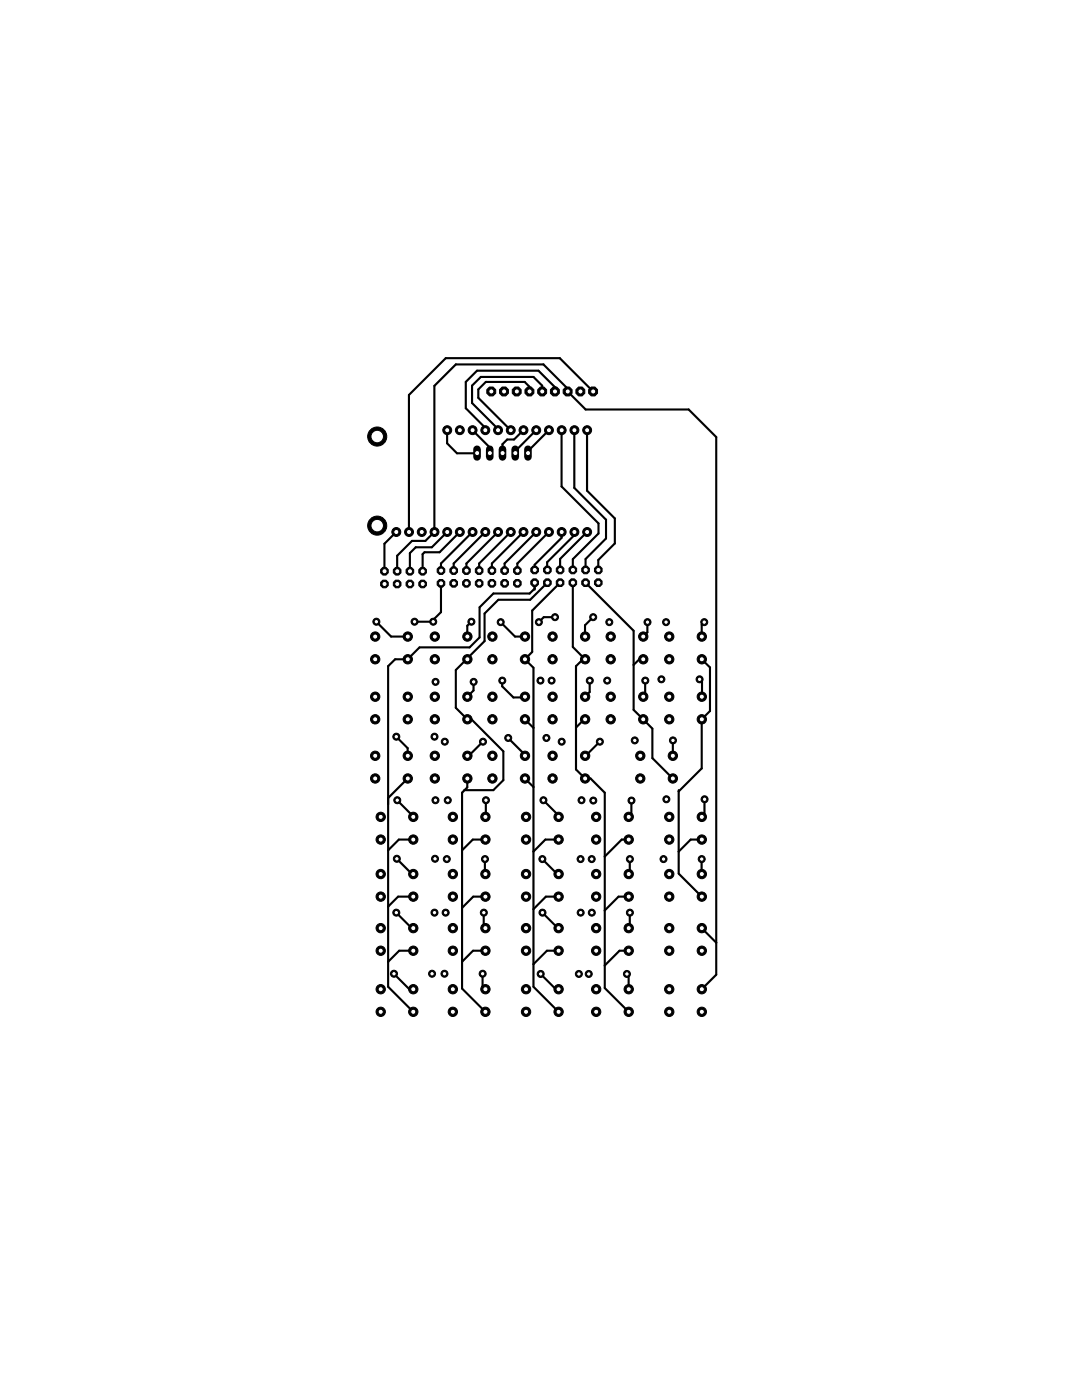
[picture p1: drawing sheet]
<svg xmlns="http://www.w3.org/2000/svg" width="216mm" height="279mm" viewBox="0 0 216 279" stroke-linecap="round" stroke-linejoin="round" font-family="sans-serif">
<g fill="none" stroke="#000" stroke-width=".42">
<path d="M105.6 78.1v-.9l-.9-1h-7.8l-1.5 1.5v1.7l6.5 6.5M108.2 78.1v-1.1l-1.8-1.8h-10.5l-1.7 1.8v3.4l5.2 5.2v.3M110.7 78.1v-.8l-3.3-3.3h-12.2l-2.3 2.2v5.3l3.9 3.9v.5M118.3 78.1l-6.6-6.6h-22.8l-7.3 7.3v27.4M89.2 85.9v2.6l2 2 4-.1M94.3 85.9l3.4 3.4v1.1M104.4 85.9l-1.8 1.8h-1.4l-.9 .9v1.8M107 85.9l-4.2 4.1v.4M109.5 85.9l-4.2 4.1v.4M112.1 85.9v11.2l7.3 7.4v2l-5.1 5.1v2.1M114.6 85.9v11.5l6.3 6.3v3.8l-4.1 4.1v2.1M117.1 85.9v12l5.6 5.6v5l-3.3 3.3v1.9"/>
<path d="M79.1 106.2l-2.4 2.3v5.5M79.2 114v-3.1l3-3h2.7l1.8-1.7v-29.2l4.3-4.3h17.4l4.9 4.9v.5l3.6 3.6h20.5l5.5 5.5v107.3l-2.9 2.9M88 116.4v5.8l-1.8 1.9M89.2 106.2l-3 3h-3.2l-1.2 1.2v3.6M91.7 106.2l-4 4h-3l-.4 .4v3.4M94.3 106.2l-6.3 6.3v1.4M96.8 106.2l-6.3 6.3v1.4M99.4 106.2l-6.3 6.3v1.4M101.9 106.2l-6.3 6.3v1.4M104.4 106.2l-6.3 6.3v1.4M106.7 116.3v1.4M106.7 117.5l-1 .9h-7.3l-2.7 2.8v6l-2 2h-10l-2.4 2.4h-2.5l-1.4 1.3v64l5 5"/>
<path d="M107 106.2l-6.3 6.3v1.4M109.2 113.7h.1M109.2 116.3l-3.4 3.4h-6.4l-2.7 2.7v5.6l-3.5 3.4v.2h-.1l-2.1 2.1v7.6l2.2 2.3h.9l6.3 6.3v5.8l-2 2h-5.7M109.5 106.2l-6.3 6.3v1.4M111.8 116.3l-5.6 5.6v8.2l-1.5 1.5 1.7 1.7v63.6l5 5M112.1 106.2v1.1l-5.4 5.4v1M114.3 116.3v12.8l2.4 2.5h-.4l-1.4 1.3v20.7l1.8 1.8h1.1l2.9 2.8v39l4.7 4.7M114.6 106.2v.6l-5.4 5.4v1.5M116.8 116.3l9.6 9.6v15.8l3.8 3.7v5.9l4 4.1M117.1 106.2l-5.3 5.3v2.2M75.1 124.1l2.9 2.9h3.3M82.7 124.1h3.7"/>
<path d="M94 124.1l-.8 .8v2.1M94.5 136.1v1.7l-1.3 1.2M99.9 124.2l2.9 2.8h1.9M100.2 135.8v1.2l2.2 2.2h2.2l.1-.2M110.7 123.2h-2.2l-1 1M117.7 135.8v2.3l-1 .9M118.3 123.2l-1.6 1.6v2.2M128.3 131.6h-.7l-1.2 1.1M128.7 135.8v2.8l-.4 .4M129.2 124.2v2l-.9 .8M139.6 135.6l.5 .5-.1 2.9M140 131.6l1.7 1.6v8.7l-1.7 1.7v9.8l-4.6 4.5"/>
<path d="M140.5 124.2l-.5 .5v2.3M79.1 147l2.2 2.3v1.5M79.2 159.7l3.2 3.3M81.3 155.4l-3.9 3.9M92.7 157.7l-.5 .5v39.1l4.6 4.6M93.2 155.4v1.7l-.5 .6M96.4 148l-2.9 2.8h-.3M96.9 159.7v3.2l-.1 .1M101.4 147.3l3.3 3.3v.2M104.7 143.6l1.7 1.7M104.7 155.4l1.7 1.7M108.4 159.7l3 3v.3"/>
<path d="M116.7 143.6h-.1l-1.7 1.6M119.7 148l-3 2.8M126 159.8v2.7l-.6 .5M134.3 147.8l-.1 3M135.4 157.7v16.6l4.6 4.6M140.6 159.5v3l-.6 .5M79.2 171.4l3 3h.2M82.4 167.6h-2.8l-2.2 2.1M82.4 178.9h-3l-2 2M96.8 171.4v3M96.8 167.6h-2.5l-2.1 2.1M96.8 178.9h-2.4l-2.2 2.3"/>
<path d="M108.2 171.4l3 3h.2M111.4 167.6h-2.6l-2.4 2.3M111.4 178.9h-2.5l-2.5 2.5M125.4 167.6h-1.3l-3.4 3.3M125.4 178.9h-2l-2.7 2.8M125.7 171.4v2.8l-.3 .2M140 171.4v3M140 167.6h-2.2l-2.4 2.3M78.6 194.3l3.1 3.1h.7M79.1 182.1l3 3.1h.3M82.4 189.7h-2.7l-2.3 2.2M96.3 194.3v2.5l.5 .6"/>
<path d="M96.5 182.1v2.8l.3 .3M96.8 189.7h-2.4l-2.2 2.2M107.9 194.4l3 3h.5M108.2 182.1l3.2 3.1M111.4 189.7h-2.3l-2.7 2.7M125.1 194.4l.3 .3v2.7M125.4 189.7h-1.8l-2.9 3M125.7 182.1v2.9l-.3 .2M140 185.2l2.9 2.9"/>
</g>
<circle cx="140" cy="127" r=".93" fill="#000" stroke="#000" stroke-width=".2"/>
<circle cx="140" cy="127" r=".51" fill="#fff" stroke="#000" stroke-width=".2"/>
<circle cx="133.5" cy="127" r=".93" fill="#000" stroke="#000" stroke-width=".2"/>
<circle cx="133.5" cy="127" r=".51" fill="#fff" stroke="#000" stroke-width=".2"/>
<circle cx="140" cy="131.6" r=".93" fill="#000" stroke="#000" stroke-width=".2"/>
<circle cx="140" cy="131.6" r=".51" fill="#fff" stroke="#000" stroke-width=".2"/>
<circle cx="133.5" cy="131.6" r=".93" fill="#000" stroke="#000" stroke-width=".2"/>
<circle cx="133.5" cy="131.6" r=".51" fill="#fff" stroke="#000" stroke-width=".2"/>
<circle cx="128.4" cy="127" r=".93" fill="#000" stroke="#000" stroke-width=".2"/>
<circle cx="128.4" cy="127" r=".51" fill="#fff" stroke="#000" stroke-width=".2"/>
<circle cx="121.9" cy="127" r=".93" fill="#000" stroke="#000" stroke-width=".2"/>
<circle cx="121.9" cy="127" r=".51" fill="#fff" stroke="#000" stroke-width=".2"/>
<circle cx="128.4" cy="131.6" r=".93" fill="#000" stroke="#000" stroke-width=".2"/>
<circle cx="128.4" cy="131.6" r=".51" fill="#fff" stroke="#000" stroke-width=".2"/>
<circle cx="121.9" cy="131.6" r=".93" fill="#000" stroke="#000" stroke-width=".2"/>
<circle cx="121.9" cy="131.6" r=".51" fill="#fff" stroke="#000" stroke-width=".2"/>
<circle cx="116.8" cy="127" r=".93" fill="#000" stroke="#000" stroke-width=".2"/>
<circle cx="116.8" cy="127" r=".51" fill="#fff" stroke="#000" stroke-width=".2"/>
<circle cx="110.3" cy="127" r=".93" fill="#000" stroke="#000" stroke-width=".2"/>
<circle cx="110.3" cy="127" r=".51" fill="#fff" stroke="#000" stroke-width=".2"/>
<circle cx="116.8" cy="131.6" r=".93" fill="#000" stroke="#000" stroke-width=".2"/>
<circle cx="116.8" cy="131.6" r=".51" fill="#fff" stroke="#000" stroke-width=".2"/>
<circle cx="110.3" cy="131.6" r=".93" fill="#000" stroke="#000" stroke-width=".2"/>
<circle cx="110.3" cy="131.6" r=".51" fill="#fff" stroke="#000" stroke-width=".2"/>
<circle cx="104.8" cy="127" r=".93" fill="#000" stroke="#000" stroke-width=".2"/>
<circle cx="104.8" cy="127" r=".51" fill="#fff" stroke="#000" stroke-width=".2"/>
<circle cx="98.3" cy="127" r=".93" fill="#000" stroke="#000" stroke-width=".2"/>
<circle cx="98.3" cy="127" r=".51" fill="#fff" stroke="#000" stroke-width=".2"/>
<circle cx="104.8" cy="131.6" r=".93" fill="#000" stroke="#000" stroke-width=".2"/>
<circle cx="104.8" cy="131.6" r=".51" fill="#fff" stroke="#000" stroke-width=".2"/>
<circle cx="98.3" cy="131.6" r=".93" fill="#000" stroke="#000" stroke-width=".2"/>
<circle cx="98.3" cy="131.6" r=".51" fill="#fff" stroke="#000" stroke-width=".2"/>
<circle cx="93.3" cy="127" r=".93" fill="#000" stroke="#000" stroke-width=".2"/>
<circle cx="93.3" cy="127" r=".51" fill="#fff" stroke="#000" stroke-width=".2"/>
<circle cx="86.8" cy="127" r=".93" fill="#000" stroke="#000" stroke-width=".2"/>
<circle cx="86.8" cy="127" r=".51" fill="#fff" stroke="#000" stroke-width=".2"/>
<circle cx="93.3" cy="131.6" r=".93" fill="#000" stroke="#000" stroke-width=".2"/>
<circle cx="93.3" cy="131.6" r=".51" fill="#fff" stroke="#000" stroke-width=".2"/>
<circle cx="86.8" cy="131.6" r=".93" fill="#000" stroke="#000" stroke-width=".2"/>
<circle cx="86.8" cy="131.6" r=".51" fill="#fff" stroke="#000" stroke-width=".2"/>
<circle cx="81.4" cy="127" r=".93" fill="#000" stroke="#000" stroke-width=".2"/>
<circle cx="81.4" cy="127" r=".51" fill="#fff" stroke="#000" stroke-width=".2"/>
<circle cx="74.9" cy="127" r=".93" fill="#000" stroke="#000" stroke-width=".2"/>
<circle cx="74.9" cy="127" r=".51" fill="#fff" stroke="#000" stroke-width=".2"/>
<circle cx="81.4" cy="131.6" r=".93" fill="#000" stroke="#000" stroke-width=".2"/>
<circle cx="81.4" cy="131.6" r=".51" fill="#fff" stroke="#000" stroke-width=".2"/>
<circle cx="74.9" cy="131.6" r=".93" fill="#000" stroke="#000" stroke-width=".2"/>
<circle cx="74.9" cy="131.6" r=".51" fill="#fff" stroke="#000" stroke-width=".2"/>
<circle cx="81.4" cy="150.8" r=".93" fill="#000" stroke="#000" stroke-width=".2"/>
<circle cx="81.4" cy="150.8" r=".51" fill="#fff" stroke="#000" stroke-width=".2"/>
<circle cx="74.9" cy="150.8" r=".93" fill="#000" stroke="#000" stroke-width=".2"/>
<circle cx="74.9" cy="150.8" r=".51" fill="#fff" stroke="#000" stroke-width=".2"/>
<circle cx="81.4" cy="155.4" r=".93" fill="#000" stroke="#000" stroke-width=".2"/>
<circle cx="81.4" cy="155.4" r=".51" fill="#fff" stroke="#000" stroke-width=".2"/>
<circle cx="74.9" cy="155.4" r=".93" fill="#000" stroke="#000" stroke-width=".2"/>
<circle cx="74.9" cy="155.4" r=".51" fill="#fff" stroke="#000" stroke-width=".2"/>
<circle cx="140" cy="197.4" r=".93" fill="#000" stroke="#000" stroke-width=".2"/>
<circle cx="140" cy="197.4" r=".51" fill="#fff" stroke="#000" stroke-width=".2"/>
<circle cx="133.5" cy="197.4" r=".93" fill="#000" stroke="#000" stroke-width=".2"/>
<circle cx="133.5" cy="197.4" r=".51" fill="#fff" stroke="#000" stroke-width=".2"/>
<circle cx="140" cy="201.9" r=".93" fill="#000" stroke="#000" stroke-width=".2"/>
<circle cx="140" cy="201.9" r=".51" fill="#fff" stroke="#000" stroke-width=".2"/>
<circle cx="133.5" cy="201.9" r=".93" fill="#000" stroke="#000" stroke-width=".2"/>
<circle cx="133.5" cy="201.9" r=".51" fill="#fff" stroke="#000" stroke-width=".2"/>
<circle cx="116.8" cy="150.8" r=".93" fill="#000" stroke="#000" stroke-width=".2"/>
<circle cx="116.8" cy="150.8" r=".51" fill="#fff" stroke="#000" stroke-width=".2"/>
<circle cx="110.3" cy="150.8" r=".93" fill="#000" stroke="#000" stroke-width=".2"/>
<circle cx="110.3" cy="150.8" r=".51" fill="#fff" stroke="#000" stroke-width=".2"/>
<circle cx="116.8" cy="155.4" r=".93" fill="#000" stroke="#000" stroke-width=".2"/>
<circle cx="116.8" cy="155.4" r=".51" fill="#fff" stroke="#000" stroke-width=".2"/>
<circle cx="110.3" cy="155.4" r=".93" fill="#000" stroke="#000" stroke-width=".2"/>
<circle cx="110.3" cy="155.4" r=".51" fill="#fff" stroke="#000" stroke-width=".2"/>
<circle cx="132.9" cy="124.2" r=".7" fill="#000" stroke="#000" stroke-width=".2"/>
<circle cx="132.9" cy="124.2" r=".44" fill="#fff" stroke="#000" stroke-width=".2"/>
<circle cx="140.5" cy="124.2" r=".7" fill="#000" stroke="#000" stroke-width=".2"/>
<circle cx="140.5" cy="124.2" r=".44" fill="#fff" stroke="#000" stroke-width=".2"/>
<circle cx="107.8" cy="135.8" r=".7" fill="#000" stroke="#000" stroke-width=".2"/>
<circle cx="107.8" cy="135.8" r=".44" fill="#fff" stroke="#000" stroke-width=".2"/>
<circle cx="100.2" cy="135.8" r=".7" fill="#000" stroke="#000" stroke-width=".2"/>
<circle cx="100.2" cy="135.8" r=".44" fill="#fff" stroke="#000" stroke-width=".2"/>
<circle cx="86.9" cy="136.1" r=".7" fill="#000" stroke="#000" stroke-width=".2"/>
<circle cx="86.9" cy="136.1" r=".44" fill="#fff" stroke="#000" stroke-width=".2"/>
<circle cx="94.5" cy="136.1" r=".7" fill="#000" stroke="#000" stroke-width=".2"/>
<circle cx="94.5" cy="136.1" r=".44" fill="#fff" stroke="#000" stroke-width=".2"/>
<circle cx="126.7" cy="147.8" r=".7" fill="#000" stroke="#000" stroke-width=".2"/>
<circle cx="126.7" cy="147.8" r=".44" fill="#fff" stroke="#000" stroke-width=".2"/>
<circle cx="134.3" cy="147.8" r=".7" fill="#000" stroke="#000" stroke-width=".2"/>
<circle cx="134.3" cy="147.8" r=".44" fill="#fff" stroke="#000" stroke-width=".2"/>
<circle cx="112.1" cy="148" r=".7" fill="#000" stroke="#000" stroke-width=".2"/>
<circle cx="112.1" cy="148" r=".44" fill="#fff" stroke="#000" stroke-width=".2"/>
<circle cx="119.7" cy="148" r=".7" fill="#000" stroke="#000" stroke-width=".2"/>
<circle cx="119.7" cy="148" r=".44" fill="#fff" stroke="#000" stroke-width=".2"/>
<circle cx="88.8" cy="148" r=".7" fill="#000" stroke="#000" stroke-width=".2"/>
<circle cx="88.8" cy="148" r=".44" fill="#fff" stroke="#000" stroke-width=".2"/>
<circle cx="96.4" cy="148" r=".7" fill="#000" stroke="#000" stroke-width=".2"/>
<circle cx="96.4" cy="148" r=".44" fill="#fff" stroke="#000" stroke-width=".2"/>
<circle cx="109" cy="147.3" r=".7" fill="#000" stroke="#000" stroke-width=".2"/>
<circle cx="109" cy="147.3" r=".44" fill="#fff" stroke="#000" stroke-width=".2"/>
<circle cx="101.4" cy="147.3" r=".7" fill="#000" stroke="#000" stroke-width=".2"/>
<circle cx="101.4" cy="147.3" r=".44" fill="#fff" stroke="#000" stroke-width=".2"/>
<circle cx="86.7" cy="147" r=".7" fill="#000" stroke="#000" stroke-width=".2"/>
<circle cx="86.7" cy="147" r=".44" fill="#fff" stroke="#000" stroke-width=".2"/>
<circle cx="79.1" cy="147" r=".7" fill="#000" stroke="#000" stroke-width=".2"/>
<circle cx="79.1" cy="147" r=".44" fill="#fff" stroke="#000" stroke-width=".2"/>
<circle cx="133" cy="159.5" r=".7" fill="#000" stroke="#000" stroke-width=".2"/>
<circle cx="133" cy="159.5" r=".44" fill="#fff" stroke="#000" stroke-width=".2"/>
<circle cx="140.6" cy="159.5" r=".7" fill="#000" stroke="#000" stroke-width=".2"/>
<circle cx="140.6" cy="159.5" r=".44" fill="#fff" stroke="#000" stroke-width=".2"/>
<circle cx="118.4" cy="159.8" r=".7" fill="#000" stroke="#000" stroke-width=".2"/>
<circle cx="118.4" cy="159.8" r=".44" fill="#fff" stroke="#000" stroke-width=".2"/>
<circle cx="126" cy="159.8" r=".7" fill="#000" stroke="#000" stroke-width=".2"/>
<circle cx="126" cy="159.8" r=".44" fill="#fff" stroke="#000" stroke-width=".2"/>
<circle cx="121.6" cy="124.2" r=".7" fill="#000" stroke="#000" stroke-width=".2"/>
<circle cx="121.6" cy="124.2" r=".44" fill="#fff" stroke="#000" stroke-width=".2"/>
<circle cx="129.2" cy="124.2" r=".7" fill="#000" stroke="#000" stroke-width=".2"/>
<circle cx="129.2" cy="124.2" r=".44" fill="#fff" stroke="#000" stroke-width=".2"/>
<circle cx="116" cy="159.7" r=".7" fill="#000" stroke="#000" stroke-width=".2"/>
<circle cx="116" cy="159.7" r=".44" fill="#fff" stroke="#000" stroke-width=".2"/>
<circle cx="108.4" cy="159.7" r=".7" fill="#000" stroke="#000" stroke-width=".2"/>
<circle cx="108.4" cy="159.7" r=".44" fill="#fff" stroke="#000" stroke-width=".2"/>
<circle cx="89.3" cy="159.7" r=".7" fill="#000" stroke="#000" stroke-width=".2"/>
<circle cx="89.3" cy="159.7" r=".44" fill="#fff" stroke="#000" stroke-width=".2"/>
<circle cx="97" cy="159.7" r=".7" fill="#000" stroke="#000" stroke-width=".2"/>
<circle cx="97" cy="159.7" r=".44" fill="#fff" stroke="#000" stroke-width=".2"/>
<circle cx="86.9" cy="159.7" r=".7" fill="#000" stroke="#000" stroke-width=".2"/>
<circle cx="86.9" cy="159.7" r=".44" fill="#fff" stroke="#000" stroke-width=".2"/>
<circle cx="79.3" cy="159.7" r=".7" fill="#000" stroke="#000" stroke-width=".2"/>
<circle cx="79.3" cy="159.7" r=".44" fill="#fff" stroke="#000" stroke-width=".2"/>
<circle cx="132.4" cy="171.5" r=".7" fill="#000" stroke="#000" stroke-width=".2"/>
<circle cx="132.4" cy="171.4" r=".44" fill="#fff" stroke="#000" stroke-width=".2"/>
<circle cx="140" cy="171.5" r=".7" fill="#000" stroke="#000" stroke-width=".2"/>
<circle cx="140" cy="171.4" r=".44" fill="#fff" stroke="#000" stroke-width=".2"/>
<circle cx="118.1" cy="171.5" r=".7" fill="#000" stroke="#000" stroke-width=".2"/>
<circle cx="118.1" cy="171.4" r=".44" fill="#fff" stroke="#000" stroke-width=".2"/>
<circle cx="125.7" cy="171.5" r=".7" fill="#000" stroke="#000" stroke-width=".2"/>
<circle cx="125.7" cy="171.4" r=".44" fill="#fff" stroke="#000" stroke-width=".2"/>
<circle cx="115.8" cy="171.5" r=".7" fill="#000" stroke="#000" stroke-width=".2"/>
<circle cx="115.8" cy="171.4" r=".44" fill="#fff" stroke="#000" stroke-width=".2"/>
<circle cx="108.2" cy="171.5" r=".7" fill="#000" stroke="#000" stroke-width=".2"/>
<circle cx="108.2" cy="171.4" r=".44" fill="#fff" stroke="#000" stroke-width=".2"/>
<circle cx="89.2" cy="171.5" r=".7" fill="#000" stroke="#000" stroke-width=".2"/>
<circle cx="89.2" cy="171.4" r=".44" fill="#fff" stroke="#000" stroke-width=".2"/>
<circle cx="96.8" cy="171.5" r=".7" fill="#000" stroke="#000" stroke-width=".2"/>
<circle cx="96.8" cy="171.4" r=".44" fill="#fff" stroke="#000" stroke-width=".2"/>
<circle cx="86.8" cy="171.4" r=".7" fill="#000" stroke="#000" stroke-width=".2"/>
<circle cx="86.8" cy="171.4" r=".44" fill="#fff" stroke="#000" stroke-width=".2"/>
<circle cx="79.2" cy="171.4" r=".7" fill="#000" stroke="#000" stroke-width=".2"/>
<circle cx="79.2" cy="171.4" r=".44" fill="#fff" stroke="#000" stroke-width=".2"/>
<circle cx="118.1" cy="182.1" r=".7" fill="#000" stroke="#000" stroke-width=".2"/>
<circle cx="118.1" cy="182.1" r=".44" fill="#fff" stroke="#000" stroke-width=".2"/>
<circle cx="125.7" cy="182.1" r=".7" fill="#000" stroke="#000" stroke-width=".2"/>
<circle cx="125.7" cy="182.1" r=".44" fill="#fff" stroke="#000" stroke-width=".2"/>
<circle cx="110.7" cy="123.2" r=".7" fill="#000" stroke="#000" stroke-width=".2"/>
<circle cx="110.7" cy="123.2" r=".44" fill="#fff" stroke="#000" stroke-width=".2"/>
<circle cx="118.4" cy="123.2" r=".7" fill="#000" stroke="#000" stroke-width=".2"/>
<circle cx="118.4" cy="123.2" r=".44" fill="#fff" stroke="#000" stroke-width=".2"/>
<circle cx="115.9" cy="182.1" r=".7" fill="#000" stroke="#000" stroke-width=".2"/>
<circle cx="115.9" cy="182.1" r=".44" fill="#fff" stroke="#000" stroke-width=".2"/>
<circle cx="108.2" cy="182.1" r=".7" fill="#000" stroke="#000" stroke-width=".2"/>
<circle cx="108.2" cy="182.1" r=".44" fill="#fff" stroke="#000" stroke-width=".2"/>
<circle cx="88.9" cy="182.1" r=".7" fill="#000" stroke="#000" stroke-width=".2"/>
<circle cx="88.9" cy="182.1" r=".44" fill="#fff" stroke="#000" stroke-width=".2"/>
<circle cx="96.5" cy="182.1" r=".7" fill="#000" stroke="#000" stroke-width=".2"/>
<circle cx="96.5" cy="182.1" r=".44" fill="#fff" stroke="#000" stroke-width=".2"/>
<circle cx="86.7" cy="182.1" r=".7" fill="#000" stroke="#000" stroke-width=".2"/>
<circle cx="86.7" cy="182.1" r=".44" fill="#fff" stroke="#000" stroke-width=".2"/>
<circle cx="79.1" cy="182.1" r=".7" fill="#000" stroke="#000" stroke-width=".2"/>
<circle cx="79.1" cy="182.1" r=".44" fill="#fff" stroke="#000" stroke-width=".2"/>
<circle cx="117.5" cy="194.4" r=".7" fill="#000" stroke="#000" stroke-width=".2"/>
<circle cx="117.5" cy="194.4" r=".44" fill="#fff" stroke="#000" stroke-width=".2"/>
<circle cx="125.1" cy="194.4" r=".7" fill="#000" stroke="#000" stroke-width=".2"/>
<circle cx="125.1" cy="194.4" r=".44" fill="#fff" stroke="#000" stroke-width=".2"/>
<circle cx="115.5" cy="194.4" r=".7" fill="#000" stroke="#000" stroke-width=".2"/>
<circle cx="115.5" cy="194.4" r=".44" fill="#fff" stroke="#000" stroke-width=".2"/>
<circle cx="107.9" cy="194.4" r=".7" fill="#000" stroke="#000" stroke-width=".2"/>
<circle cx="107.9" cy="194.4" r=".44" fill="#fff" stroke="#000" stroke-width=".2"/>
<circle cx="88.7" cy="194.3" r=".7" fill="#000" stroke="#000" stroke-width=".2"/>
<circle cx="88.7" cy="194.3" r=".44" fill="#fff" stroke="#000" stroke-width=".2"/>
<circle cx="96.3" cy="194.3" r=".7" fill="#000" stroke="#000" stroke-width=".2"/>
<circle cx="96.3" cy="194.3" r=".44" fill="#fff" stroke="#000" stroke-width=".2"/>
<circle cx="86.2" cy="194.3" r=".7" fill="#000" stroke="#000" stroke-width=".2"/>
<circle cx="86.2" cy="194.3" r=".44" fill="#fff" stroke="#000" stroke-width=".2"/>
<circle cx="78.6" cy="194.3" r=".7" fill="#000" stroke="#000" stroke-width=".2"/>
<circle cx="78.6" cy="194.3" r=".44" fill="#fff" stroke="#000" stroke-width=".2"/>
<circle cx="107.5" cy="124.2" r=".7" fill="#000" stroke="#000" stroke-width=".2"/>
<circle cx="107.5" cy="124.2" r=".44" fill="#fff" stroke="#000" stroke-width=".2"/>
<circle cx="99.9" cy="124.2" r=".7" fill="#000" stroke="#000" stroke-width=".2"/>
<circle cx="99.9" cy="124.2" r=".44" fill="#fff" stroke="#000" stroke-width=".2"/>
<circle cx="86.4" cy="124.1" r=".7" fill="#000" stroke="#000" stroke-width=".2"/>
<circle cx="86.4" cy="124.1" r=".44" fill="#fff" stroke="#000" stroke-width=".2"/>
<circle cx="94.1" cy="124.1" r=".7" fill="#000" stroke="#000" stroke-width=".2"/>
<circle cx="94.1" cy="124.1" r=".44" fill="#fff" stroke="#000" stroke-width=".2"/>
<circle cx="82.7" cy="124.1" r=".7" fill="#000" stroke="#000" stroke-width=".2"/>
<circle cx="82.7" cy="124.1" r=".44" fill="#fff" stroke="#000" stroke-width=".2"/>
<circle cx="75.1" cy="124.1" r=".7" fill="#000" stroke="#000" stroke-width=".2"/>
<circle cx="75.1" cy="124.1" r=".44" fill="#fff" stroke="#000" stroke-width=".2"/>
<circle cx="132" cy="135.6" r=".7" fill="#000" stroke="#000" stroke-width=".2"/>
<circle cx="132" cy="135.6" r=".44" fill="#fff" stroke="#000" stroke-width=".2"/>
<circle cx="139.6" cy="135.6" r=".7" fill="#000" stroke="#000" stroke-width=".2"/>
<circle cx="139.6" cy="135.6" r=".44" fill="#fff" stroke="#000" stroke-width=".2"/>
<circle cx="121.2" cy="135.8" r=".7" fill="#000" stroke="#000" stroke-width=".2"/>
<circle cx="121.2" cy="135.8" r=".44" fill="#fff" stroke="#000" stroke-width=".2"/>
<circle cx="128.8" cy="135.8" r=".7" fill="#000" stroke="#000" stroke-width=".2"/>
<circle cx="128.8" cy="135.8" r=".44" fill="#fff" stroke="#000" stroke-width=".2"/>
<circle cx="110.1" cy="135.8" r=".7" fill="#000" stroke="#000" stroke-width=".2"/>
<circle cx="110.1" cy="135.8" r=".44" fill="#fff" stroke="#000" stroke-width=".2"/>
<circle cx="117.7" cy="135.8" r=".7" fill="#000" stroke="#000" stroke-width=".2"/>
<circle cx="117.7" cy="135.8" r=".44" fill="#fff" stroke="#000" stroke-width=".2"/>
<circle cx="140" cy="174.4" r=".93" fill="#000" stroke="#000" stroke-width=".2"/>
<circle cx="140" cy="174.4" r=".51" fill="#fff" stroke="#000" stroke-width=".2"/>
<circle cx="133.5" cy="174.4" r=".93" fill="#000" stroke="#000" stroke-width=".2"/>
<circle cx="133.5" cy="174.4" r=".51" fill="#fff" stroke="#000" stroke-width=".2"/>
<circle cx="140" cy="178.9" r=".93" fill="#000" stroke="#000" stroke-width=".2"/>
<circle cx="140" cy="178.9" r=".51" fill="#fff" stroke="#000" stroke-width=".2"/>
<circle cx="133.5" cy="178.9" r=".93" fill="#000" stroke="#000" stroke-width=".2"/>
<circle cx="133.5" cy="178.9" r=".51" fill="#fff" stroke="#000" stroke-width=".2"/>
<circle cx="104.8" cy="139" r=".93" fill="#000" stroke="#000" stroke-width=".2"/>
<circle cx="104.8" cy="139" r=".51" fill="#fff" stroke="#000" stroke-width=".2"/>
<circle cx="98.3" cy="139" r=".93" fill="#000" stroke="#000" stroke-width=".2"/>
<circle cx="98.3" cy="139" r=".51" fill="#fff" stroke="#000" stroke-width=".2"/>
<circle cx="104.8" cy="143.6" r=".93" fill="#000" stroke="#000" stroke-width=".2"/>
<circle cx="104.8" cy="143.6" r=".51" fill="#fff" stroke="#000" stroke-width=".2"/>
<circle cx="98.3" cy="143.6" r=".93" fill="#000" stroke="#000" stroke-width=".2"/>
<circle cx="98.3" cy="143.6" r=".51" fill="#fff" stroke="#000" stroke-width=".2"/>
<circle cx="111.5" cy="197.4" r=".93" fill="#000" stroke="#000" stroke-width=".2"/>
<circle cx="111.5" cy="197.4" r=".51" fill="#fff" stroke="#000" stroke-width=".2"/>
<circle cx="105" cy="197.4" r=".93" fill="#000" stroke="#000" stroke-width=".2"/>
<circle cx="105" cy="197.4" r=".51" fill="#fff" stroke="#000" stroke-width=".2"/>
<circle cx="111.5" cy="201.9" r=".93" fill="#000" stroke="#000" stroke-width=".2"/>
<circle cx="111.5" cy="201.9" r=".51" fill="#fff" stroke="#000" stroke-width=".2"/>
<circle cx="105" cy="201.9" r=".93" fill="#000" stroke="#000" stroke-width=".2"/>
<circle cx="105" cy="201.9" r=".51" fill="#fff" stroke="#000" stroke-width=".2"/>
<circle cx="82.5" cy="163" r=".93" fill="#000" stroke="#000" stroke-width=".2"/>
<circle cx="82.5" cy="163" r=".51" fill="#fff" stroke="#000" stroke-width=".2"/>
<circle cx="76" cy="163" r=".93" fill="#000" stroke="#000" stroke-width=".2"/>
<circle cx="76" cy="163" r=".51" fill="#fff" stroke="#000" stroke-width=".2"/>
<circle cx="82.5" cy="167.6" r=".93" fill="#000" stroke="#000" stroke-width=".2"/>
<circle cx="82.5" cy="167.6" r=".51" fill="#fff" stroke="#000" stroke-width=".2"/>
<circle cx="76" cy="167.6" r=".93" fill="#000" stroke="#000" stroke-width=".2"/>
<circle cx="76" cy="167.6" r=".51" fill="#fff" stroke="#000" stroke-width=".2"/>
<circle cx="96.9" cy="197.4" r=".93" fill="#000" stroke="#000" stroke-width=".2"/>
<circle cx="96.9" cy="197.4" r=".51" fill="#fff" stroke="#000" stroke-width=".2"/>
<circle cx="90.4" cy="197.4" r=".93" fill="#000" stroke="#000" stroke-width=".2"/>
<circle cx="90.4" cy="197.4" r=".51" fill="#fff" stroke="#000" stroke-width=".2"/>
<circle cx="96.9" cy="201.9" r=".93" fill="#000" stroke="#000" stroke-width=".2"/>
<circle cx="96.9" cy="201.9" r=".51" fill="#fff" stroke="#000" stroke-width=".2"/>
<circle cx="90.4" cy="201.9" r=".93" fill="#000" stroke="#000" stroke-width=".2"/>
<circle cx="90.4" cy="201.9" r=".51" fill="#fff" stroke="#000" stroke-width=".2"/>
<circle cx="81.4" cy="139" r=".93" fill="#000" stroke="#000" stroke-width=".2"/>
<circle cx="81.4" cy="139" r=".51" fill="#fff" stroke="#000" stroke-width=".2"/>
<circle cx="74.9" cy="139" r=".93" fill="#000" stroke="#000" stroke-width=".2"/>
<circle cx="74.9" cy="139" r=".51" fill="#fff" stroke="#000" stroke-width=".2"/>
<circle cx="81.4" cy="143.6" r=".93" fill="#000" stroke="#000" stroke-width=".2"/>
<circle cx="81.4" cy="143.6" r=".51" fill="#fff" stroke="#000" stroke-width=".2"/>
<circle cx="74.9" cy="143.6" r=".93" fill="#000" stroke="#000" stroke-width=".2"/>
<circle cx="74.9" cy="143.6" r=".51" fill="#fff" stroke="#000" stroke-width=".2"/>
<circle cx="134.3" cy="150.8" r=".93" fill="#000" stroke="#000" stroke-width=".2"/>
<circle cx="134.3" cy="150.8" r=".51" fill="#fff" stroke="#000" stroke-width=".2"/>
<circle cx="127.8" cy="150.8" r=".93" fill="#000" stroke="#000" stroke-width=".2"/>
<circle cx="127.8" cy="150.8" r=".51" fill="#fff" stroke="#000" stroke-width=".2"/>
<circle cx="134.3" cy="155.4" r=".93" fill="#000" stroke="#000" stroke-width=".2"/>
<circle cx="134.3" cy="155.4" r=".51" fill="#fff" stroke="#000" stroke-width=".2"/>
<circle cx="127.8" cy="155.4" r=".93" fill="#000" stroke="#000" stroke-width=".2"/>
<circle cx="127.8" cy="155.4" r=".51" fill="#fff" stroke="#000" stroke-width=".2"/>
<circle cx="76.7" cy="114" r=".83" fill="#000" stroke="#000" stroke-width=".2"/>
<circle cx="76.7" cy="114" r=".51" fill="#fff" stroke="#000" stroke-width=".2"/>
<circle cx="76.7" cy="116.5" r=".83" fill="#000" stroke="#000" stroke-width=".2"/>
<circle cx="76.7" cy="116.5" r=".51" fill="#fff" stroke="#000" stroke-width=".2"/>
<circle cx="79.2" cy="114" r=".83" fill="#000" stroke="#000" stroke-width=".2"/>
<circle cx="79.3" cy="114" r=".51" fill="#fff" stroke="#000" stroke-width=".2"/>
<circle cx="79.2" cy="116.5" r=".83" fill="#000" stroke="#000" stroke-width=".2"/>
<circle cx="79.3" cy="116.5" r=".51" fill="#fff" stroke="#000" stroke-width=".2"/>
<circle cx="81.8" cy="114" r=".83" fill="#000" stroke="#000" stroke-width=".2"/>
<circle cx="81.8" cy="114" r=".51" fill="#fff" stroke="#000" stroke-width=".2"/>
<circle cx="81.8" cy="116.5" r=".83" fill="#000" stroke="#000" stroke-width=".2"/>
<circle cx="81.8" cy="116.5" r=".51" fill="#fff" stroke="#000" stroke-width=".2"/>
<circle cx="84.3" cy="114" r=".83" fill="#000" stroke="#000" stroke-width=".2"/>
<circle cx="84.3" cy="114" r=".51" fill="#fff" stroke="#000" stroke-width=".2"/>
<circle cx="84.3" cy="116.5" r=".83" fill="#000" stroke="#000" stroke-width=".2"/>
<circle cx="84.3" cy="116.5" r=".51" fill="#fff" stroke="#000" stroke-width=".2"/>
<circle cx="88" cy="113.9" r=".83" fill="#000" stroke="#000" stroke-width=".2"/>
<circle cx="88" cy="113.9" r=".51" fill="#fff" stroke="#000" stroke-width=".2"/>
<circle cx="88" cy="116.4" r=".83" fill="#000" stroke="#000" stroke-width=".2"/>
<circle cx="88" cy="116.4" r=".51" fill="#fff" stroke="#000" stroke-width=".2"/>
<circle cx="90.5" cy="113.9" r=".83" fill="#000" stroke="#000" stroke-width=".2"/>
<circle cx="90.6" cy="113.9" r=".51" fill="#fff" stroke="#000" stroke-width=".2"/>
<circle cx="90.5" cy="116.4" r=".83" fill="#000" stroke="#000" stroke-width=".2"/>
<circle cx="90.6" cy="116.4" r=".51" fill="#fff" stroke="#000" stroke-width=".2"/>
<circle cx="93.1" cy="113.9" r=".83" fill="#000" stroke="#000" stroke-width=".2"/>
<circle cx="93.1" cy="113.9" r=".51" fill="#fff" stroke="#000" stroke-width=".2"/>
<circle cx="93.1" cy="116.4" r=".83" fill="#000" stroke="#000" stroke-width=".2"/>
<circle cx="93.1" cy="116.4" r=".51" fill="#fff" stroke="#000" stroke-width=".2"/>
<circle cx="95.6" cy="113.9" r=".83" fill="#000" stroke="#000" stroke-width=".2"/>
<circle cx="95.6" cy="113.9" r=".51" fill="#fff" stroke="#000" stroke-width=".2"/>
<circle cx="95.6" cy="116.4" r=".83" fill="#000" stroke="#000" stroke-width=".2"/>
<circle cx="95.6" cy="116.4" r=".51" fill="#fff" stroke="#000" stroke-width=".2"/>
<circle cx="98.1" cy="113.9" r=".83" fill="#000" stroke="#000" stroke-width=".2"/>
<circle cx="98.2" cy="113.9" r=".51" fill="#fff" stroke="#000" stroke-width=".2"/>
<circle cx="98.1" cy="116.4" r=".83" fill="#000" stroke="#000" stroke-width=".2"/>
<circle cx="98.2" cy="116.4" r=".51" fill="#fff" stroke="#000" stroke-width=".2"/>
<circle cx="100.7" cy="113.9" r=".83" fill="#000" stroke="#000" stroke-width=".2"/>
<circle cx="100.7" cy="113.9" r=".51" fill="#fff" stroke="#000" stroke-width=".2"/>
<circle cx="100.7" cy="116.4" r=".83" fill="#000" stroke="#000" stroke-width=".2"/>
<circle cx="100.7" cy="116.4" r=".51" fill="#fff" stroke="#000" stroke-width=".2"/>
<circle cx="103.2" cy="113.9" r=".83" fill="#000" stroke="#000" stroke-width=".2"/>
<circle cx="103.3" cy="113.9" r=".51" fill="#fff" stroke="#000" stroke-width=".2"/>
<circle cx="103.2" cy="116.4" r=".83" fill="#000" stroke="#000" stroke-width=".2"/>
<circle cx="103.3" cy="116.4" r=".51" fill="#fff" stroke="#000" stroke-width=".2"/>
<circle cx="119.4" cy="116.3" r=".83" fill="#000" stroke="#000" stroke-width=".2"/>
<circle cx="119.4" cy="116.3" r=".51" fill="#fff" stroke="#000" stroke-width=".2"/>
<circle cx="119.4" cy="113.7" r=".83" fill="#000" stroke="#000" stroke-width=".2"/>
<circle cx="119.4" cy="113.7" r=".51" fill="#fff" stroke="#000" stroke-width=".2"/>
<circle cx="116.8" cy="116.3" r=".83" fill="#000" stroke="#000" stroke-width=".2"/>
<circle cx="116.9" cy="116.3" r=".51" fill="#fff" stroke="#000" stroke-width=".2"/>
<circle cx="116.8" cy="113.7" r=".83" fill="#000" stroke="#000" stroke-width=".2"/>
<circle cx="116.9" cy="113.7" r=".51" fill="#fff" stroke="#000" stroke-width=".2"/>
<circle cx="114.3" cy="116.3" r=".83" fill="#000" stroke="#000" stroke-width=".2"/>
<circle cx="114.3" cy="116.3" r=".51" fill="#fff" stroke="#000" stroke-width=".2"/>
<circle cx="114.3" cy="113.7" r=".83" fill="#000" stroke="#000" stroke-width=".2"/>
<circle cx="114.3" cy="113.7" r=".51" fill="#fff" stroke="#000" stroke-width=".2"/>
<circle cx="111.8" cy="116.3" r=".83" fill="#000" stroke="#000" stroke-width=".2"/>
<circle cx="111.8" cy="116.3" r=".51" fill="#fff" stroke="#000" stroke-width=".2"/>
<circle cx="111.8" cy="113.7" r=".83" fill="#000" stroke="#000" stroke-width=".2"/>
<circle cx="111.8" cy="113.7" r=".51" fill="#fff" stroke="#000" stroke-width=".2"/>
<circle cx="109.2" cy="116.3" r=".83" fill="#000" stroke="#000" stroke-width=".2"/>
<circle cx="109.2" cy="116.3" r=".51" fill="#fff" stroke="#000" stroke-width=".2"/>
<circle cx="109.2" cy="113.7" r=".83" fill="#000" stroke="#000" stroke-width=".2"/>
<circle cx="109.2" cy="113.7" r=".51" fill="#fff" stroke="#000" stroke-width=".2"/>
<circle cx="106.7" cy="116.3" r=".83" fill="#000" stroke="#000" stroke-width=".2"/>
<circle cx="106.7" cy="116.3" r=".51" fill="#fff" stroke="#000" stroke-width=".2"/>
<circle cx="106.7" cy="113.7" r=".83" fill="#000" stroke="#000" stroke-width=".2"/>
<circle cx="106.7" cy="113.7" r=".51" fill="#fff" stroke="#000" stroke-width=".2"/>
<path d="M105.3 89.7v1.5" fill="none" stroke="#000" stroke-width="1.5"/>
<circle cx="105.4" cy="90.4" r=".51" fill="#fff" stroke="#000" stroke-width=".2"/>
<path d="M102.8 89.7v1.5" fill="none" stroke="#000" stroke-width="1.5"/>
<circle cx="102.8" cy="90.4" r=".51" fill="#fff" stroke="#000" stroke-width=".2"/>
<path d="M100.3 89.7v1.5" fill="none" stroke="#000" stroke-width="1.5"/>
<circle cx="100.3" cy="90.4" r=".51" fill="#fff" stroke="#000" stroke-width=".2"/>
<path d="M97.7 89.7v1.5" fill="none" stroke="#000" stroke-width="1.5"/>
<circle cx="97.7" cy="90.4" r=".51" fill="#fff" stroke="#000" stroke-width=".2"/>
<path d="M95.2 89.7v1.5" fill="none" stroke="#000" stroke-width="1.5"/>
<circle cx="95.2" cy="90.4" r=".51" fill="#fff" stroke="#000" stroke-width=".2"/>
<circle cx="104.8" cy="150.8" r=".93" fill="#000" stroke="#000" stroke-width=".2"/>
<circle cx="104.8" cy="150.8" r=".51" fill="#fff" stroke="#000" stroke-width=".2"/>
<circle cx="98.3" cy="150.8" r=".93" fill="#000" stroke="#000" stroke-width=".2"/>
<circle cx="98.3" cy="150.8" r=".51" fill="#fff" stroke="#000" stroke-width=".2"/>
<circle cx="104.8" cy="155.4" r=".93" fill="#000" stroke="#000" stroke-width=".2"/>
<circle cx="104.8" cy="155.4" r=".51" fill="#fff" stroke="#000" stroke-width=".2"/>
<circle cx="98.3" cy="155.4" r=".93" fill="#000" stroke="#000" stroke-width=".2"/>
<circle cx="98.3" cy="155.4" r=".51" fill="#fff" stroke="#000" stroke-width=".2"/>
<circle cx="82.5" cy="185.2" r=".93" fill="#000" stroke="#000" stroke-width=".2"/>
<circle cx="82.5" cy="185.2" r=".51" fill="#fff" stroke="#000" stroke-width=".2"/>
<circle cx="76" cy="185.2" r=".93" fill="#000" stroke="#000" stroke-width=".2"/>
<circle cx="76" cy="185.2" r=".51" fill="#fff" stroke="#000" stroke-width=".2"/>
<circle cx="82.5" cy="189.7" r=".93" fill="#000" stroke="#000" stroke-width=".2"/>
<circle cx="82.5" cy="189.7" r=".51" fill="#fff" stroke="#000" stroke-width=".2"/>
<circle cx="76" cy="189.7" r=".93" fill="#000" stroke="#000" stroke-width=".2"/>
<circle cx="76" cy="189.7" r=".51" fill="#fff" stroke="#000" stroke-width=".2"/>
<circle cx="75.3" cy="87.1" r="1.91" fill="#000" stroke="#000" stroke-width=".2"/>
<circle cx="75.3" cy="87.1" r="1.25" fill="#fff" stroke="#000" stroke-width=".2"/>
<circle cx="75.3" cy="104.9" r="1.91" fill="#000" stroke="#000" stroke-width=".2"/>
<circle cx="75.3" cy="104.9" r="1.25" fill="#fff" stroke="#000" stroke-width=".2"/>
<circle cx="89.2" cy="85.9" r=".89" fill="#000" stroke="#000" stroke-width=".2"/>
<circle cx="89.2" cy="85.9" r=".51" fill="#fff" stroke="#000" stroke-width=".2"/>
<circle cx="91.8" cy="85.9" r=".89" fill="#000" stroke="#000" stroke-width=".2"/>
<circle cx="91.8" cy="85.9" r=".51" fill="#fff" stroke="#000" stroke-width=".2"/>
<circle cx="94.3" cy="85.9" r=".89" fill="#000" stroke="#000" stroke-width=".2"/>
<circle cx="94.3" cy="85.9" r=".51" fill="#fff" stroke="#000" stroke-width=".2"/>
<circle cx="96.8" cy="85.9" r=".89" fill="#000" stroke="#000" stroke-width=".2"/>
<circle cx="96.8" cy="85.9" r=".51" fill="#fff" stroke="#000" stroke-width=".2"/>
<circle cx="99.4" cy="85.9" r=".89" fill="#000" stroke="#000" stroke-width=".2"/>
<circle cx="99.4" cy="85.9" r=".51" fill="#fff" stroke="#000" stroke-width=".2"/>
<circle cx="101.9" cy="85.9" r=".89" fill="#000" stroke="#000" stroke-width=".2"/>
<circle cx="101.9" cy="85.9" r=".51" fill="#fff" stroke="#000" stroke-width=".2"/>
<circle cx="104.5" cy="85.9" r=".89" fill="#000" stroke="#000" stroke-width=".2"/>
<circle cx="104.5" cy="85.9" r=".51" fill="#fff" stroke="#000" stroke-width=".2"/>
<circle cx="107" cy="85.9" r=".89" fill="#000" stroke="#000" stroke-width=".2"/>
<circle cx="107" cy="85.9" r=".51" fill="#fff" stroke="#000" stroke-width=".2"/>
<circle cx="109.5" cy="85.9" r=".89" fill="#000" stroke="#000" stroke-width=".2"/>
<circle cx="109.5" cy="85.9" r=".51" fill="#fff" stroke="#000" stroke-width=".2"/>
<circle cx="112.1" cy="85.9" r=".89" fill="#000" stroke="#000" stroke-width=".2"/>
<circle cx="112.1" cy="85.9" r=".51" fill="#fff" stroke="#000" stroke-width=".2"/>
<circle cx="114.6" cy="85.9" r=".89" fill="#000" stroke="#000" stroke-width=".2"/>
<circle cx="114.6" cy="85.9" r=".51" fill="#fff" stroke="#000" stroke-width=".2"/>
<circle cx="117.2" cy="85.9" r=".89" fill="#000" stroke="#000" stroke-width=".2"/>
<circle cx="117.2" cy="85.9" r=".51" fill="#fff" stroke="#000" stroke-width=".2"/>
<circle cx="89.2" cy="106.2" r=".89" fill="#000" stroke="#000" stroke-width=".2"/>
<circle cx="89.2" cy="106.2" r=".51" fill="#fff" stroke="#000" stroke-width=".2"/>
<circle cx="91.8" cy="106.2" r=".89" fill="#000" stroke="#000" stroke-width=".2"/>
<circle cx="91.8" cy="106.2" r=".51" fill="#fff" stroke="#000" stroke-width=".2"/>
<circle cx="94.3" cy="106.2" r=".89" fill="#000" stroke="#000" stroke-width=".2"/>
<circle cx="94.3" cy="106.2" r=".51" fill="#fff" stroke="#000" stroke-width=".2"/>
<circle cx="96.8" cy="106.2" r=".89" fill="#000" stroke="#000" stroke-width=".2"/>
<circle cx="96.8" cy="106.2" r=".51" fill="#fff" stroke="#000" stroke-width=".2"/>
<circle cx="99.4" cy="106.2" r=".89" fill="#000" stroke="#000" stroke-width=".2"/>
<circle cx="99.4" cy="106.2" r=".51" fill="#fff" stroke="#000" stroke-width=".2"/>
<circle cx="101.9" cy="106.2" r=".89" fill="#000" stroke="#000" stroke-width=".2"/>
<circle cx="101.9" cy="106.2" r=".51" fill="#fff" stroke="#000" stroke-width=".2"/>
<circle cx="104.5" cy="106.2" r=".89" fill="#000" stroke="#000" stroke-width=".2"/>
<circle cx="104.5" cy="106.2" r=".51" fill="#fff" stroke="#000" stroke-width=".2"/>
<circle cx="107" cy="106.2" r=".89" fill="#000" stroke="#000" stroke-width=".2"/>
<circle cx="107" cy="106.2" r=".51" fill="#fff" stroke="#000" stroke-width=".2"/>
<circle cx="109.5" cy="106.2" r=".89" fill="#000" stroke="#000" stroke-width=".2"/>
<circle cx="109.5" cy="106.2" r=".51" fill="#fff" stroke="#000" stroke-width=".2"/>
<circle cx="112.1" cy="106.2" r=".89" fill="#000" stroke="#000" stroke-width=".2"/>
<circle cx="112.1" cy="106.2" r=".51" fill="#fff" stroke="#000" stroke-width=".2"/>
<circle cx="114.6" cy="106.2" r=".89" fill="#000" stroke="#000" stroke-width=".2"/>
<circle cx="114.6" cy="106.2" r=".51" fill="#fff" stroke="#000" stroke-width=".2"/>
<circle cx="117.2" cy="106.2" r=".89" fill="#000" stroke="#000" stroke-width=".2"/>
<circle cx="117.2" cy="106.2" r=".51" fill="#fff" stroke="#000" stroke-width=".2"/>
<circle cx="86.7" cy="106.2" r=".89" fill="#000" stroke="#000" stroke-width=".2"/>
<circle cx="86.7" cy="106.2" r=".51" fill="#fff" stroke="#000" stroke-width=".2"/>
<circle cx="84.2" cy="106.2" r=".89" fill="#000" stroke="#000" stroke-width=".2"/>
<circle cx="84.2" cy="106.2" r=".51" fill="#fff" stroke="#000" stroke-width=".2"/>
<circle cx="81.6" cy="106.2" r=".89" fill="#000" stroke="#000" stroke-width=".2"/>
<circle cx="81.6" cy="106.2" r=".51" fill="#fff" stroke="#000" stroke-width=".2"/>
<circle cx="79.1" cy="106.2" r=".89" fill="#000" stroke="#000" stroke-width=".2"/>
<circle cx="79.1" cy="106.2" r=".51" fill="#fff" stroke="#000" stroke-width=".2"/>
<circle cx="82.5" cy="174.4" r=".93" fill="#000" stroke="#000" stroke-width=".2"/>
<circle cx="82.5" cy="174.4" r=".51" fill="#fff" stroke="#000" stroke-width=".2"/>
<circle cx="76" cy="174.4" r=".93" fill="#000" stroke="#000" stroke-width=".2"/>
<circle cx="76" cy="174.4" r=".51" fill="#fff" stroke="#000" stroke-width=".2"/>
<circle cx="82.5" cy="178.9" r=".93" fill="#000" stroke="#000" stroke-width=".2"/>
<circle cx="82.5" cy="178.9" r=".51" fill="#fff" stroke="#000" stroke-width=".2"/>
<circle cx="76" cy="178.9" r=".93" fill="#000" stroke="#000" stroke-width=".2"/>
<circle cx="76" cy="178.9" r=".51" fill="#fff" stroke="#000" stroke-width=".2"/>
<circle cx="125.5" cy="197.4" r=".93" fill="#000" stroke="#000" stroke-width=".2"/>
<circle cx="125.5" cy="197.4" r=".51" fill="#fff" stroke="#000" stroke-width=".2"/>
<circle cx="119" cy="197.4" r=".93" fill="#000" stroke="#000" stroke-width=".2"/>
<circle cx="119" cy="197.4" r=".51" fill="#fff" stroke="#000" stroke-width=".2"/>
<circle cx="125.5" cy="201.9" r=".93" fill="#000" stroke="#000" stroke-width=".2"/>
<circle cx="125.5" cy="201.9" r=".51" fill="#fff" stroke="#000" stroke-width=".2"/>
<circle cx="119" cy="201.9" r=".93" fill="#000" stroke="#000" stroke-width=".2"/>
<circle cx="119" cy="201.9" r=".51" fill="#fff" stroke="#000" stroke-width=".2"/>
<circle cx="125.5" cy="185.2" r=".93" fill="#000" stroke="#000" stroke-width=".2"/>
<circle cx="125.5" cy="185.2" r=".51" fill="#fff" stroke="#000" stroke-width=".2"/>
<circle cx="119" cy="185.2" r=".93" fill="#000" stroke="#000" stroke-width=".2"/>
<circle cx="119" cy="185.2" r=".51" fill="#fff" stroke="#000" stroke-width=".2"/>
<circle cx="125.5" cy="189.7" r=".93" fill="#000" stroke="#000" stroke-width=".2"/>
<circle cx="125.5" cy="189.7" r=".51" fill="#fff" stroke="#000" stroke-width=".2"/>
<circle cx="119" cy="189.7" r=".93" fill="#000" stroke="#000" stroke-width=".2"/>
<circle cx="119" cy="189.7" r=".51" fill="#fff" stroke="#000" stroke-width=".2"/>
<circle cx="111.5" cy="185.2" r=".93" fill="#000" stroke="#000" stroke-width=".2"/>
<circle cx="111.5" cy="185.2" r=".51" fill="#fff" stroke="#000" stroke-width=".2"/>
<circle cx="105" cy="185.2" r=".93" fill="#000" stroke="#000" stroke-width=".2"/>
<circle cx="105" cy="185.2" r=".51" fill="#fff" stroke="#000" stroke-width=".2"/>
<circle cx="111.5" cy="189.7" r=".93" fill="#000" stroke="#000" stroke-width=".2"/>
<circle cx="111.5" cy="189.7" r=".51" fill="#fff" stroke="#000" stroke-width=".2"/>
<circle cx="105" cy="189.7" r=".93" fill="#000" stroke="#000" stroke-width=".2"/>
<circle cx="105" cy="189.7" r=".51" fill="#fff" stroke="#000" stroke-width=".2"/>
<circle cx="96.9" cy="185.2" r=".93" fill="#000" stroke="#000" stroke-width=".2"/>
<circle cx="96.9" cy="185.2" r=".51" fill="#fff" stroke="#000" stroke-width=".2"/>
<circle cx="90.4" cy="185.2" r=".93" fill="#000" stroke="#000" stroke-width=".2"/>
<circle cx="90.4" cy="185.2" r=".51" fill="#fff" stroke="#000" stroke-width=".2"/>
<circle cx="96.9" cy="189.7" r=".93" fill="#000" stroke="#000" stroke-width=".2"/>
<circle cx="96.9" cy="189.7" r=".51" fill="#fff" stroke="#000" stroke-width=".2"/>
<circle cx="90.4" cy="189.7" r=".93" fill="#000" stroke="#000" stroke-width=".2"/>
<circle cx="90.4" cy="189.7" r=".51" fill="#fff" stroke="#000" stroke-width=".2"/>
<circle cx="125.5" cy="174.4" r=".93" fill="#000" stroke="#000" stroke-width=".2"/>
<circle cx="125.5" cy="174.4" r=".51" fill="#fff" stroke="#000" stroke-width=".2"/>
<circle cx="119" cy="174.4" r=".93" fill="#000" stroke="#000" stroke-width=".2"/>
<circle cx="119" cy="174.4" r=".51" fill="#fff" stroke="#000" stroke-width=".2"/>
<circle cx="125.5" cy="178.9" r=".93" fill="#000" stroke="#000" stroke-width=".2"/>
<circle cx="125.5" cy="178.9" r=".51" fill="#fff" stroke="#000" stroke-width=".2"/>
<circle cx="119" cy="178.9" r=".93" fill="#000" stroke="#000" stroke-width=".2"/>
<circle cx="119" cy="178.9" r=".51" fill="#fff" stroke="#000" stroke-width=".2"/>
<circle cx="111.5" cy="174.4" r=".93" fill="#000" stroke="#000" stroke-width=".2"/>
<circle cx="111.5" cy="174.4" r=".51" fill="#fff" stroke="#000" stroke-width=".2"/>
<circle cx="105" cy="174.4" r=".93" fill="#000" stroke="#000" stroke-width=".2"/>
<circle cx="105" cy="174.4" r=".51" fill="#fff" stroke="#000" stroke-width=".2"/>
<circle cx="111.5" cy="178.9" r=".93" fill="#000" stroke="#000" stroke-width=".2"/>
<circle cx="111.5" cy="178.9" r=".51" fill="#fff" stroke="#000" stroke-width=".2"/>
<circle cx="105" cy="178.9" r=".93" fill="#000" stroke="#000" stroke-width=".2"/>
<circle cx="105" cy="178.9" r=".51" fill="#fff" stroke="#000" stroke-width=".2"/>
<circle cx="96.9" cy="174.4" r=".93" fill="#000" stroke="#000" stroke-width=".2"/>
<circle cx="96.9" cy="174.4" r=".51" fill="#fff" stroke="#000" stroke-width=".2"/>
<circle cx="90.4" cy="174.4" r=".93" fill="#000" stroke="#000" stroke-width=".2"/>
<circle cx="90.4" cy="174.4" r=".51" fill="#fff" stroke="#000" stroke-width=".2"/>
<circle cx="96.9" cy="178.9" r=".93" fill="#000" stroke="#000" stroke-width=".2"/>
<circle cx="96.9" cy="178.9" r=".51" fill="#fff" stroke="#000" stroke-width=".2"/>
<circle cx="90.4" cy="178.9" r=".93" fill="#000" stroke="#000" stroke-width=".2"/>
<circle cx="90.4" cy="178.9" r=".51" fill="#fff" stroke="#000" stroke-width=".2"/>
<circle cx="125.5" cy="163" r=".93" fill="#000" stroke="#000" stroke-width=".2"/>
<circle cx="125.5" cy="163" r=".51" fill="#fff" stroke="#000" stroke-width=".2"/>
<circle cx="119" cy="163" r=".93" fill="#000" stroke="#000" stroke-width=".2"/>
<circle cx="119" cy="163" r=".51" fill="#fff" stroke="#000" stroke-width=".2"/>
<circle cx="125.5" cy="167.6" r=".93" fill="#000" stroke="#000" stroke-width=".2"/>
<circle cx="125.5" cy="167.6" r=".51" fill="#fff" stroke="#000" stroke-width=".2"/>
<circle cx="119" cy="167.6" r=".93" fill="#000" stroke="#000" stroke-width=".2"/>
<circle cx="119" cy="167.6" r=".51" fill="#fff" stroke="#000" stroke-width=".2"/>
<circle cx="111.5" cy="163" r=".93" fill="#000" stroke="#000" stroke-width=".2"/>
<circle cx="111.5" cy="163" r=".51" fill="#fff" stroke="#000" stroke-width=".2"/>
<circle cx="105" cy="163" r=".93" fill="#000" stroke="#000" stroke-width=".2"/>
<circle cx="105" cy="163" r=".51" fill="#fff" stroke="#000" stroke-width=".2"/>
<circle cx="111.5" cy="167.6" r=".93" fill="#000" stroke="#000" stroke-width=".2"/>
<circle cx="111.5" cy="167.6" r=".51" fill="#fff" stroke="#000" stroke-width=".2"/>
<circle cx="105" cy="167.6" r=".93" fill="#000" stroke="#000" stroke-width=".2"/>
<circle cx="105" cy="167.6" r=".51" fill="#fff" stroke="#000" stroke-width=".2"/>
<circle cx="96.9" cy="163" r=".93" fill="#000" stroke="#000" stroke-width=".2"/>
<circle cx="96.9" cy="163" r=".51" fill="#fff" stroke="#000" stroke-width=".2"/>
<circle cx="90.4" cy="163" r=".93" fill="#000" stroke="#000" stroke-width=".2"/>
<circle cx="90.4" cy="163" r=".51" fill="#fff" stroke="#000" stroke-width=".2"/>
<circle cx="96.9" cy="167.6" r=".93" fill="#000" stroke="#000" stroke-width=".2"/>
<circle cx="96.9" cy="167.6" r=".51" fill="#fff" stroke="#000" stroke-width=".2"/>
<circle cx="90.4" cy="167.6" r=".93" fill="#000" stroke="#000" stroke-width=".2"/>
<circle cx="90.4" cy="167.6" r=".51" fill="#fff" stroke="#000" stroke-width=".2"/>
<circle cx="116.8" cy="139" r=".93" fill="#000" stroke="#000" stroke-width=".2"/>
<circle cx="116.8" cy="139" r=".51" fill="#fff" stroke="#000" stroke-width=".2"/>
<circle cx="110.3" cy="139" r=".93" fill="#000" stroke="#000" stroke-width=".2"/>
<circle cx="110.3" cy="139" r=".51" fill="#fff" stroke="#000" stroke-width=".2"/>
<circle cx="116.8" cy="143.6" r=".93" fill="#000" stroke="#000" stroke-width=".2"/>
<circle cx="116.8" cy="143.6" r=".51" fill="#fff" stroke="#000" stroke-width=".2"/>
<circle cx="110.3" cy="143.6" r=".93" fill="#000" stroke="#000" stroke-width=".2"/>
<circle cx="110.3" cy="143.6" r=".51" fill="#fff" stroke="#000" stroke-width=".2"/>
<circle cx="82.5" cy="197.4" r=".93" fill="#000" stroke="#000" stroke-width=".2"/>
<circle cx="82.5" cy="197.4" r=".51" fill="#fff" stroke="#000" stroke-width=".2"/>
<circle cx="76" cy="197.4" r=".93" fill="#000" stroke="#000" stroke-width=".2"/>
<circle cx="76" cy="197.4" r=".51" fill="#fff" stroke="#000" stroke-width=".2"/>
<circle cx="82.5" cy="201.9" r=".93" fill="#000" stroke="#000" stroke-width=".2"/>
<circle cx="82.5" cy="201.9" r=".51" fill="#fff" stroke="#000" stroke-width=".2"/>
<circle cx="76" cy="201.9" r=".93" fill="#000" stroke="#000" stroke-width=".2"/>
<circle cx="76" cy="201.9" r=".51" fill="#fff" stroke="#000" stroke-width=".2"/>
<circle cx="93.3" cy="139" r=".93" fill="#000" stroke="#000" stroke-width=".2"/>
<circle cx="93.3" cy="139" r=".51" fill="#fff" stroke="#000" stroke-width=".2"/>
<circle cx="86.8" cy="139" r=".93" fill="#000" stroke="#000" stroke-width=".2"/>
<circle cx="86.8" cy="139" r=".51" fill="#fff" stroke="#000" stroke-width=".2"/>
<circle cx="93.3" cy="143.6" r=".93" fill="#000" stroke="#000" stroke-width=".2"/>
<circle cx="93.3" cy="143.6" r=".51" fill="#fff" stroke="#000" stroke-width=".2"/>
<circle cx="86.8" cy="143.6" r=".93" fill="#000" stroke="#000" stroke-width=".2"/>
<circle cx="86.8" cy="143.6" r=".51" fill="#fff" stroke="#000" stroke-width=".2"/>
<circle cx="128.4" cy="139" r=".93" fill="#000" stroke="#000" stroke-width=".2"/>
<circle cx="128.4" cy="139" r=".51" fill="#fff" stroke="#000" stroke-width=".2"/>
<circle cx="121.9" cy="139" r=".93" fill="#000" stroke="#000" stroke-width=".2"/>
<circle cx="121.9" cy="139" r=".51" fill="#fff" stroke="#000" stroke-width=".2"/>
<circle cx="128.4" cy="143.6" r=".93" fill="#000" stroke="#000" stroke-width=".2"/>
<circle cx="128.4" cy="143.6" r=".51" fill="#fff" stroke="#000" stroke-width=".2"/>
<circle cx="121.9" cy="143.6" r=".93" fill="#000" stroke="#000" stroke-width=".2"/>
<circle cx="121.9" cy="143.6" r=".51" fill="#fff" stroke="#000" stroke-width=".2"/>
<circle cx="93.3" cy="150.8" r=".93" fill="#000" stroke="#000" stroke-width=".2"/>
<circle cx="93.3" cy="150.8" r=".51" fill="#fff" stroke="#000" stroke-width=".2"/>
<circle cx="86.8" cy="150.8" r=".93" fill="#000" stroke="#000" stroke-width=".2"/>
<circle cx="86.8" cy="150.8" r=".51" fill="#fff" stroke="#000" stroke-width=".2"/>
<circle cx="93.3" cy="155.4" r=".93" fill="#000" stroke="#000" stroke-width=".2"/>
<circle cx="93.3" cy="155.4" r=".51" fill="#fff" stroke="#000" stroke-width=".2"/>
<circle cx="86.8" cy="155.4" r=".93" fill="#000" stroke="#000" stroke-width=".2"/>
<circle cx="86.8" cy="155.4" r=".51" fill="#fff" stroke="#000" stroke-width=".2"/>
<circle cx="140" cy="185.2" r=".93" fill="#000" stroke="#000" stroke-width=".2"/>
<circle cx="140" cy="185.2" r=".51" fill="#fff" stroke="#000" stroke-width=".2"/>
<circle cx="133.5" cy="185.2" r=".93" fill="#000" stroke="#000" stroke-width=".2"/>
<circle cx="133.5" cy="185.2" r=".51" fill="#fff" stroke="#000" stroke-width=".2"/>
<circle cx="140" cy="189.7" r=".93" fill="#000" stroke="#000" stroke-width=".2"/>
<circle cx="140" cy="189.7" r=".51" fill="#fff" stroke="#000" stroke-width=".2"/>
<circle cx="133.5" cy="189.7" r=".93" fill="#000" stroke="#000" stroke-width=".2"/>
<circle cx="133.5" cy="189.7" r=".51" fill="#fff" stroke="#000" stroke-width=".2"/>
<circle cx="140" cy="139" r=".93" fill="#000" stroke="#000" stroke-width=".2"/>
<circle cx="140" cy="139" r=".51" fill="#fff" stroke="#000" stroke-width=".2"/>
<circle cx="133.5" cy="139" r=".93" fill="#000" stroke="#000" stroke-width=".2"/>
<circle cx="133.5" cy="139" r=".51" fill="#fff" stroke="#000" stroke-width=".2"/>
<circle cx="140" cy="143.6" r=".93" fill="#000" stroke="#000" stroke-width=".2"/>
<circle cx="140" cy="143.6" r=".51" fill="#fff" stroke="#000" stroke-width=".2"/>
<circle cx="133.5" cy="143.6" r=".93" fill="#000" stroke="#000" stroke-width=".2"/>
<circle cx="133.5" cy="143.6" r=".51" fill="#fff" stroke="#000" stroke-width=".2"/>
<circle cx="140" cy="163" r=".93" fill="#000" stroke="#000" stroke-width=".2"/>
<circle cx="140" cy="163" r=".51" fill="#fff" stroke="#000" stroke-width=".2"/>
<circle cx="133.5" cy="163" r=".93" fill="#000" stroke="#000" stroke-width=".2"/>
<circle cx="133.5" cy="163" r=".51" fill="#fff" stroke="#000" stroke-width=".2"/>
<circle cx="140" cy="167.6" r=".93" fill="#000" stroke="#000" stroke-width=".2"/>
<circle cx="140" cy="167.6" r=".51" fill="#fff" stroke="#000" stroke-width=".2"/>
<circle cx="133.5" cy="167.6" r=".93" fill="#000" stroke="#000" stroke-width=".2"/>
<circle cx="133.5" cy="167.6" r=".51" fill="#fff" stroke="#000" stroke-width=".2"/>
<circle cx="118.3" cy="78.1" r=".96" fill="#000" stroke="#000" stroke-width=".2"/>
<circle cx="118.4" cy="78.1" r=".51" fill="#fff" stroke="#000" stroke-width=".2"/>
<circle cx="115.8" cy="78.1" r=".96" fill="#000" stroke="#000" stroke-width=".2"/>
<circle cx="115.8" cy="78.1" r=".51" fill="#fff" stroke="#000" stroke-width=".2"/>
<circle cx="113.3" cy="78.1" r=".96" fill="#000" stroke="#000" stroke-width=".2"/>
<circle cx="113.3" cy="78.1" r=".51" fill="#fff" stroke="#000" stroke-width=".2"/>
<circle cx="110.7" cy="78.1" r=".96" fill="#000" stroke="#000" stroke-width=".2"/>
<circle cx="110.7" cy="78.1" r=".51" fill="#fff" stroke="#000" stroke-width=".2"/>
<circle cx="108.2" cy="78.1" r=".96" fill="#000" stroke="#000" stroke-width=".2"/>
<circle cx="108.2" cy="78.1" r=".51" fill="#fff" stroke="#000" stroke-width=".2"/>
<circle cx="105.6" cy="78.1" r=".96" fill="#000" stroke="#000" stroke-width=".2"/>
<circle cx="105.7" cy="78.1" r=".51" fill="#fff" stroke="#000" stroke-width=".2"/>
<circle cx="103.1" cy="78.1" r=".96" fill="#000" stroke="#000" stroke-width=".2"/>
<circle cx="103.1" cy="78.1" r=".51" fill="#fff" stroke="#000" stroke-width=".2"/>
<circle cx="100.6" cy="78.1" r=".96" fill="#000" stroke="#000" stroke-width=".2"/>
<circle cx="100.6" cy="78.1" r=".51" fill="#fff" stroke="#000" stroke-width=".2"/>
<circle cx="98" cy="78.1" r=".96" fill="#000" stroke="#000" stroke-width=".2"/>
<circle cx="98" cy="78.1" r=".51" fill="#fff" stroke="#000" stroke-width=".2"/>
</svg>
